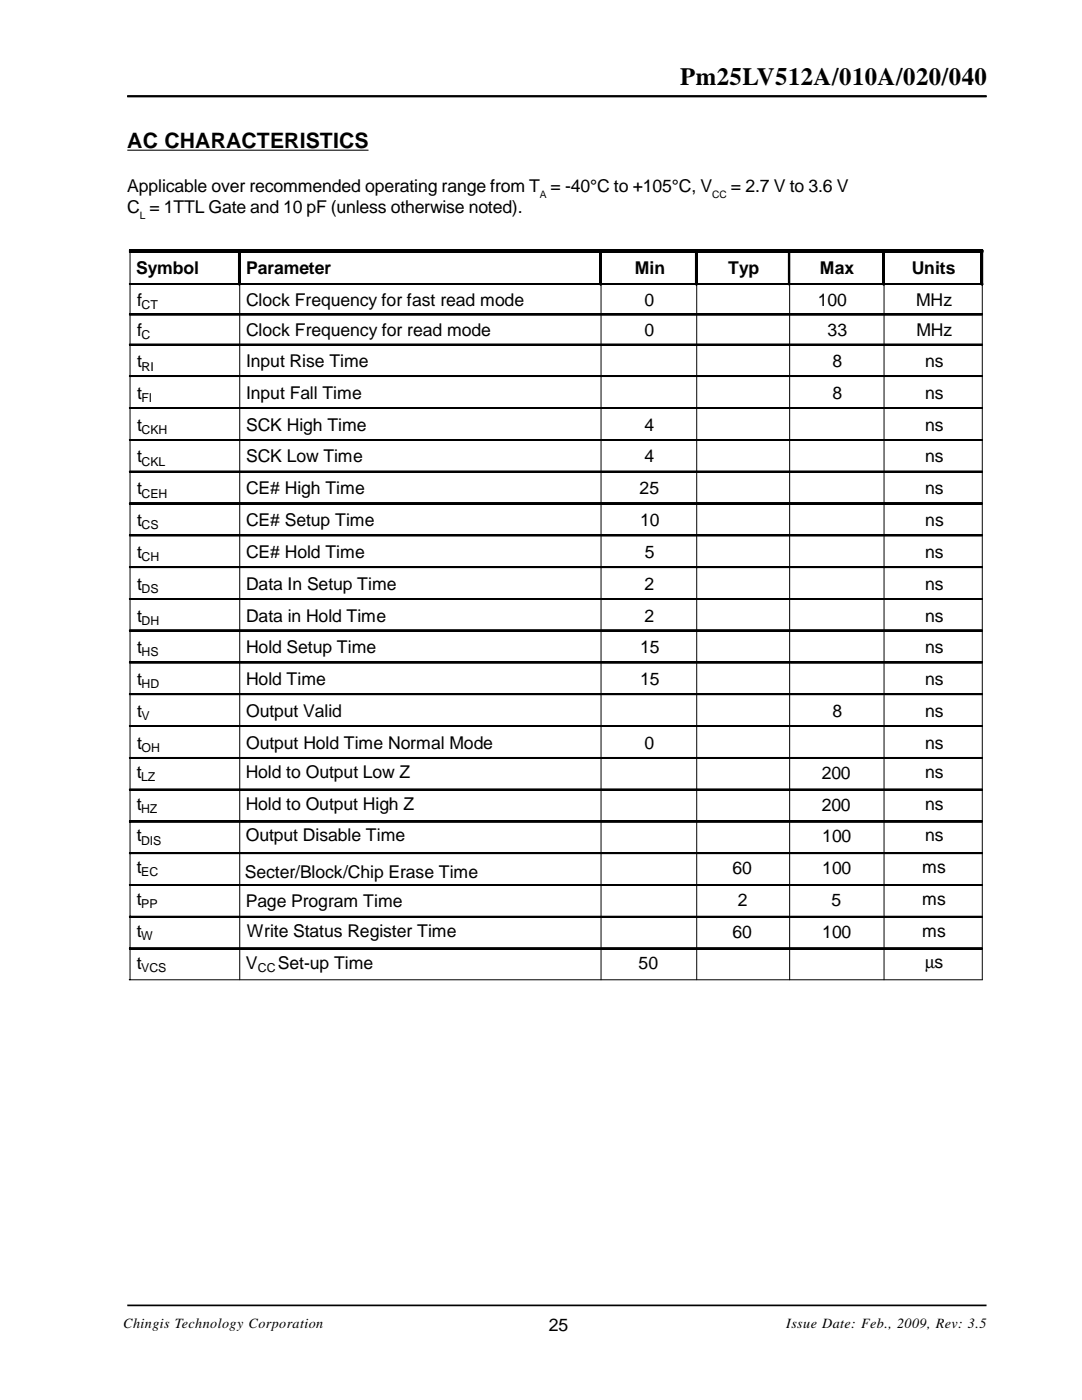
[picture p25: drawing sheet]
<svg xmlns="http://www.w3.org/2000/svg" width="216mm" height="279mm" viewBox="0 0 216 279" stroke-linecap="round" stroke-linejoin="round" font-family="sans-serif">
<defs><g id="words">
<text font-size="4.9" x="135.7" y="17.1">Pm25LV512A/010A/020/040</text>
<text font-size="4.2" x="25.4" y="29.5">AC CHARACTERISTICS</text>
<g font-size="3.5">
<text x="25.4" y="38.3">Applicable over recommended operating range from T = -40°C to +105°C, V</text>
<text x="145.8" y="38.3">= 2.7 V to 3.6 V</text>
<text x="25.4" y="42.5">C = 1TTL Gate and 10 pF (unless otherwise noted).</text>
<text x="27.2" y="54.8">Symbol</text>
<text x="49.1" y="54.8">Parameter</text>
<text x="126.7" y="54.8">Min</text>
<text x="145.3" y="54.8">Typ</text>
<text x="163.6" y="54.8">Max</text>
<text x="181.9" y="54.8">Units</text>
<text x="27.4" y="61">f</text>
<text x="49.1" y="61">Clock Frequency for fast read mode</text>
<text x="128.6" y="61">0</text>
<text x="163.2" y="61">100</text>
<text x="182.8" y="61">MHz</text>
<text x="27.4" y="67.1">f</text>
<text x="49.1" y="67.1">Clock Frequency for read mode</text>
<text x="128.6" y="67.1">0</text>
<text x="165.1" y="67.1">33</text>
<text x="182.8" y="67.1">MHz</text>
<text x="27.4" y="73.3">t</text>
<text x="49.1" y="73.3">Input Rise Time</text>
<text x="166.1" y="73.3">8</text>
<text x="184.6" y="73.3">ns</text>
<text x="27.4" y="79.6">t</text>
<text x="49.1" y="79.6">Input Fall Time</text>
<text x="166.1" y="79.6">8</text>
<text x="184.6" y="79.6">ns</text>
<text x="27.4" y="85.9">t</text>
<text x="49.1" y="85.9">SCK High Time</text>
<text x="128.6" y="85.9">4</text>
<text x="184.6" y="85.9">ns</text>
<text x="27.4" y="92.3">t</text>
<text x="49.1" y="92.3">SCK Low Time</text>
<text x="128.6" y="92.3">4</text>
<text x="184.6" y="92.3">ns</text>
<text x="27.4" y="98.6">t</text>
<text x="49.1" y="98.6">CE# High Time</text>
<text x="127.6" y="98.6">25</text>
<text x="184.6" y="98.6">ns</text>
<text x="27.4" y="105">t</text>
<text x="49.1" y="105">CE# Setup Time</text>
<text x="127.7" y="105">10</text>
<text x="184.6" y="105">ns</text>
<text x="27.4" y="111.3">t</text>
<text x="49.1" y="111.3">CE# Hold Time</text>
<text x="128.7" y="111.3">5</text>
<text x="184.6" y="111.3">ns</text>
<text x="27.4" y="117.7">t</text>
<text x="49.1" y="117.7">Data In Setup Time</text>
<text x="128.6" y="117.7">2</text>
<text x="184.6" y="117.7">ns</text>
<text x="27.4" y="124">t</text>
<text x="49.1" y="124">Data in Hold Time</text>
<text x="128.6" y="124">2</text>
<text x="184.6" y="124">ns</text>
<text x="27.4" y="130.3">t</text>
<text x="49.1" y="130.3">Hold Setup Time</text>
<text x="127.7" y="130.3">15</text>
<text x="184.6" y="130.3">ns</text>
<text x="27.4" y="136.7">t</text>
<text x="49.1" y="136.7">Hold Time</text>
<text x="127.7" y="136.7">15</text>
<text x="184.6" y="136.7">ns</text>
<text x="27.4" y="143">t</text>
<text x="49.1" y="143">Output Valid</text>
<text x="166.1" y="143">8</text>
<text x="184.6" y="143">ns</text>
<text x="27.4" y="149.4">t</text>
<text x="49.1" y="149.4">Output Hold Time Normal Mode</text>
<text x="128.6" y="149.4">0</text>
<text x="184.6" y="149.4">ns</text>
<text x="27.3" y="155.2">t</text>
<text x="49" y="155.2">Hold to Output Low Z</text>
<text x="164" y="155.4">200</text>
<text x="184.6" y="155.2">ns</text>
<text x="27.3" y="161.6">t</text>
<text x="49" y="161.6">Hold to Output High Z</text>
<text x="164" y="161.8">200</text>
<text x="184.6" y="161.6">ns</text>
<text x="27.3" y="167.9">t</text>
<text x="49" y="167.9">Output Disable Time</text>
<text x="184.6" y="167.9">ns</text>
<text x="164.1" y="168.1">100</text>
<text x="27.3" y="174.3">t</text>
<text x="48.9" y="175.2">Secter/Block/Chip Erase Time</text>
<text x="146.1" y="174.5">60</text>
<text x="164.1" y="174.5">100</text>
<text x="184" y="174.3">ms</text>
<text x="27.3" y="180.6">t</text>
<text x="49" y="181">Page Program Time</text>
<text x="147.2" y="180.8">2</text>
<text x="165.9" y="180.8">5</text>
<text x="184" y="180.6">ms</text>
<text x="27.3" y="186.9">t</text>
<text x="49.2" y="186.9">Write Status Register Time</text>
<text x="146.1" y="187.1">60</text>
<text x="164.1" y="187.1">100</text>
<text x="184" y="186.9">ms</text>
<text x="27.3" y="193.3">t</text>
<text x="49" y="193.3">V</text>
<text x="55.5" y="193.3">Set-up Time</text>
<text x="127.4" y="193.5">50</text>
<text x="184.6" y="193.3">µs</text>
<text x="109.5" y="265.6">25</text>
</g>
<g font-size="2.8">
<text x="24.6" y="265">Chingis Technology Corporation</text>
<text x="156.9" y="265">Issue Date: Feb., 2009, Rev: 3.5</text>
</g>
<g font-size="2.5">
<text x="28.2" y="61.7">CT</text>
<text x="28.2" y="67.7">C</text>
<text x="28.2" y="73.9">RI</text>
<text x="28.2" y="80.3">FI</text>
<text x="28.2" y="86.6">CKH</text>
<text x="28.2" y="93">CKL</text>
<text x="28.2" y="99.3">CEH</text>
<text x="28.2" y="105.7">CS</text>
<text x="28.2" y="112">CH</text>
<text x="28.2" y="118.3">DS</text>
<text x="28.2" y="124.7">DH</text>
<text x="28.2" y="131">HS</text>
<text x="28.2" y="137.4">HD</text>
<text x="28.2" y="143.7">V</text>
<text x="28.2" y="155.9">LZ</text>
<text x="28.2" y="150.1">OH</text>
<text x="28.2" y="162.3">HZ</text>
<text x="28.2" y="168.6">DIS</text>
<text x="28.2" y="174.9">EC</text>
<text x="28.2" y="181.3">PP</text>
<text x="28.2" y="187.6">W</text>
<text x="28.2" y="194">VCS</text>
<text x="51.4" y="194">CC</text>
</g>
<g font-size="2">
<text x="107.7" y="39.5">A</text>
<text x="142.1" y="39.5">CC</text>
<text x="27.9" y="43.7">L</text>
</g>
</g></defs>
<path d="M25.4 19.2h171.4M25.4 260.5h171.4" fill="none" stroke="#000" stroke-width=".34"/>
<path d="M25.4 30h48.1" fill="none" stroke="#000" stroke-width=".21"/>
<g fill="none" stroke="#000" stroke-width=".2">
<path d="M25.8 49.9h170.3v6.9M25.8 49.9h170.3M25.8 50h170.3M25.8 50.1h170.3M25.8 50.2h170.3M25.8 50.3h170.3M25.8 50.4h170.3M25.8 56.6h170.3M25.8 56.7h170.3M25.8 56.8h170.3M26 49.9v145.6M47.6 49.9v6.9"/>
<path d="M47.7 49.9v6.9M47.8 49.9v6.9M47.8 49.9v145.6M47.9 49.9v6.9M119.7 49.9v6.9M119.8 49.9v6.9M119.9 49.9v6.9M119.9 49.9v145.6M120 49.9v6.9M138.8 49.9v6.9M138.9 49.9v6.9M139 49.9v6.9"/>
<path d="M139 49.9v145.6M139.1 49.9v6.9M157.3 49.9v6.9M157.4 49.9v6.9M157.5 49.9v6.9M157.6 49.9v145.6M176.1 49.9v6.9M176.2 49.9v6.9M176.3 49.9v6.9M176.4 49.9v145.6M176.4 49.9v6.9M176.5 49.9v6.9"/>
<path d="M195.7 49.9v6.9M195.8 49.9v6.9M195.9 49.9v6.9M196 49.9v6.9M196 49.9v145.6h-170.2M25.8 62.7h170.2M25.8 62.8h170.2M25.8 68.7h170.2M25.8 68.8h170.2M25.8 75h170.2M25.8 75.1h170.2M25.8 81.4h170.2"/>
<path d="M25.8 81.5h170.2M25.8 87.7h170.2M25.8 87.8h170.2M25.8 94.1h170.2M25.8 94.2h170.2M25.8 100.4h170.2M25.8 100.5h170.2M25.8 100.6h170.2M25.8 106.8h170.2M25.8 106.9h170.2M25.8 113.1h170.2M25.8 113.2h170.2"/>
<path d="M25.8 113.3h170.2M25.8 119.5h170.2M25.8 119.6h170.2M25.8 125.8h170.2M25.8 125.9h170.2M25.8 132.1h170.2M25.8 132.2h170.2M25.8 132.3h170.2M25.8 138.5h170.2M25.8 138.6h170.2M25.8 144.8h170.2M25.8 144.9h170.2"/>
<path d="M25.8 151.2h170.2M25.8 151.3h170.2M25.8 157.5h170.2M25.8 157.6h170.2M25.8 163.9h170.2M25.8 164h170.2M25.8 170.2h170.2M25.8 170.3h170.2M25.8 176.5h170.2M25.8 176.6h170.2M25.8 176.7h170.2M25.8 182.9h170.2"/>
<path d="M25.8 183h170.2M25.8 189.2h170.2M25.8 189.3h170.2M25.8 189.4h170.2"/>
</g>
<use href="#words"/>
</svg>
